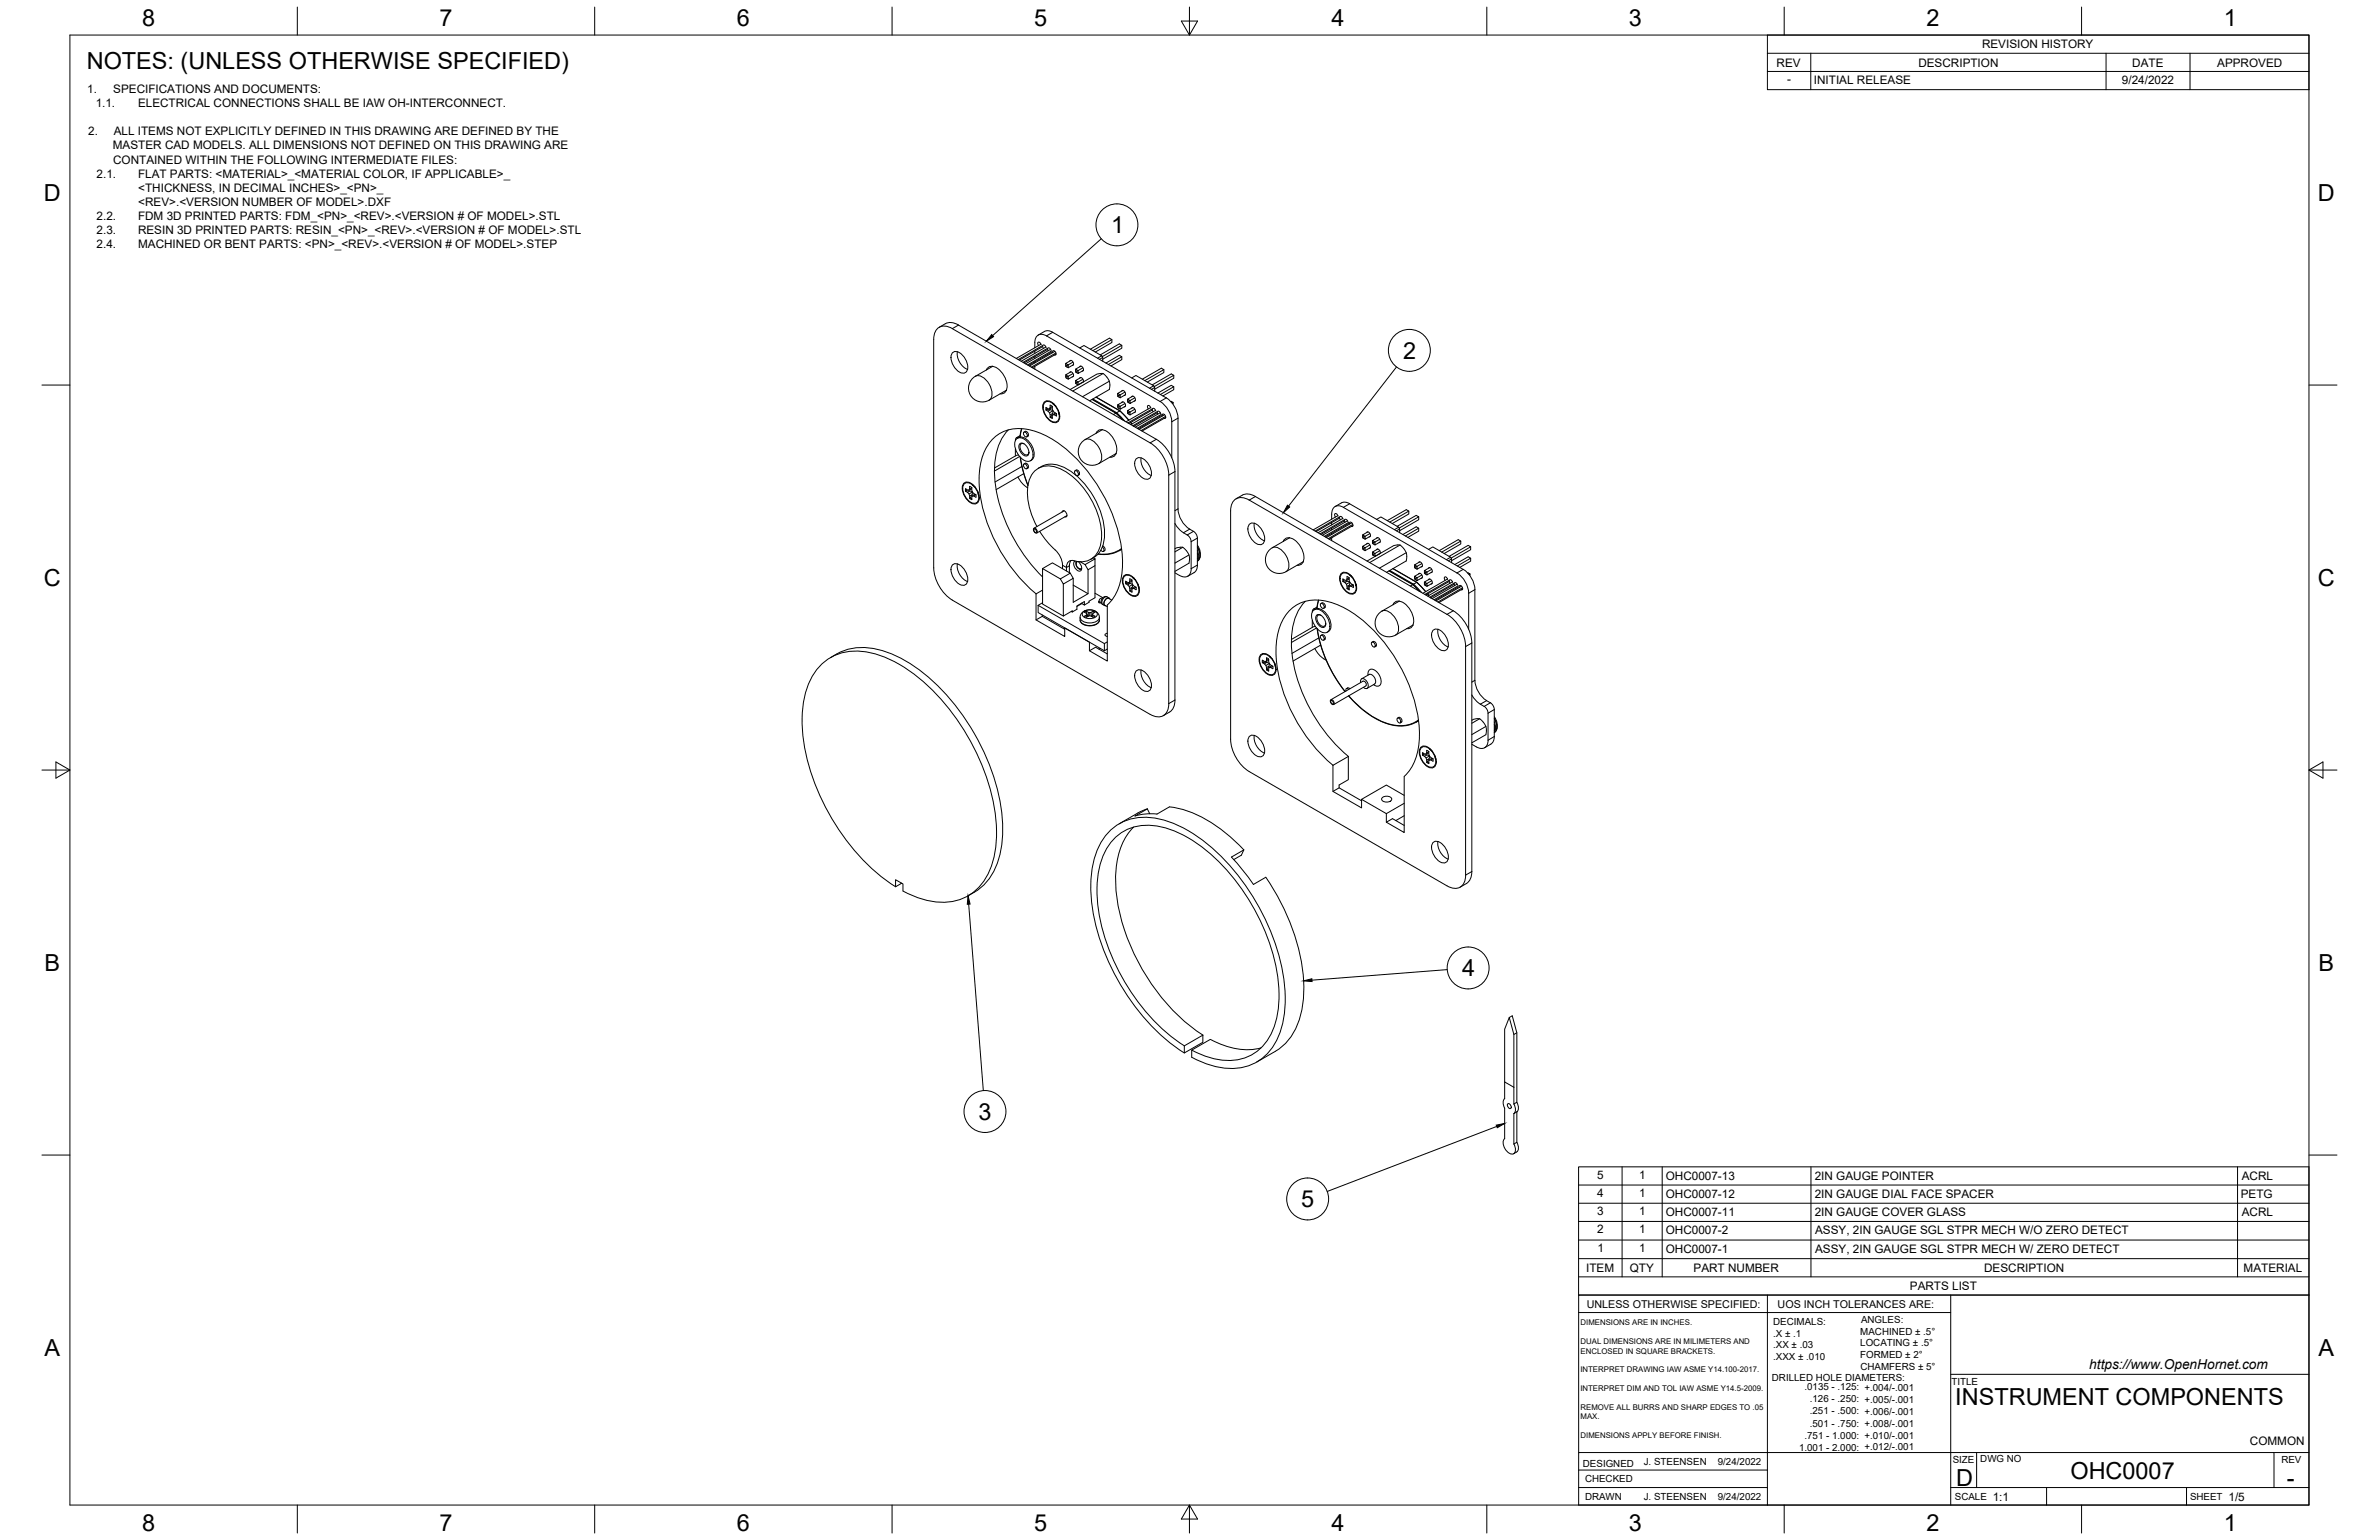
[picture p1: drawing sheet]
<svg xmlns="http://www.w3.org/2000/svg" width="864mm" height="559mm" viewBox="0 0 864 559" stroke-linecap="round" stroke-linejoin="round" font-family="sans-serif">
<defs><g id="words">
<g font-size="8.5">
<text x="51.6" y="9.4">8</text>
<text x="159.5" y="9.4">7</text>
<text x="267.5" y="9.4">6</text>
<text x="375.4" y="9.3">5</text>
<text x="483.4" y="9.4">4</text>
<text x="591.3" y="9.4">3</text>
<text x="699.3" y="9.4">2</text>
<text x="807.2" y="9.4">1</text>
<text x="31.5" y="25">NOTES: (UNLESS OTHERWISE SPECIFIED)</text>
<text x="16" y="72.9">D</text>
<text x="841.4" y="72.9">D</text>
<text x="403.4" y="84.7">1</text>
<text x="509.3" y="130.2">2</text>
<text x="16" y="212.6">C</text>
<text x="841.4" y="212.6">C</text>
<text x="16.2" y="352.3">B</text>
<text x="841.7" y="352.3">B</text>
<text x="530.7" y="354.3">4</text>
<text x="355.2" y="406.3">3</text>
<text x="472.3" y="438">5</text>
<text x="16.2" y="492">A</text>
<text x="841.7" y="492">A</text>
<text x="709.8" y="510">INSTRUMENT COMPONENTS</text>
<text x="710.1" y="539.1">D</text>
<text x="751.6" y="536.7">OHC0007</text>
<text x="830.1" y="539.1">-</text>
<text x="51.6" y="555.5">8</text>
<text x="159.5" y="555.5">7</text>
<text x="267.5" y="555.5">6</text>
<text x="375.4" y="555.4">5</text>
<text x="483.4" y="555.5">4</text>
<text x="591.3" y="555.5">3</text>
<text x="699.3" y="555.5">2</text>
<text x="807.2" y="555.5">1</text>
</g>
<text font-size="5" x="758.4" y="496.8">https://www.OpenHornet.com</text>
<g font-size="4.3">
<text x="719.5" y="17.6">REVISION HISTORY</text>
<text x="644.9" y="24.2">REV</text>
<text x="696.4" y="24.2">DESCRIPTION</text>
<text x="774" y="24.2">DATE</text>
<text x="804.9" y="24.2">APPROVED</text>
<text x="31.7" y="33.7">1.</text>
<text x="41.1" y="33.7">SPECIFICATIONS AND DOCUMENTS:</text>
<text x="648.7" y="30.2">-</text>
<text x="658.5" y="30.6">INITIAL RELEASE</text>
<text x="770.3" y="30.3">9/24/2022</text>
<text x="34.7" y="38.9">1.1.</text>
<text x="50.1" y="38.9">ELECTRICAL CONNECTIONS SHALL BE IAW OH-INTERCONNECT.</text>
<text x="32" y="49.1">2.</text>
<text x="41.3" y="49.1">ALL ITEMS NOT EXPLICITLY DEFINED IN THIS DRAWING ARE DEFINED BY THE</text>
<text x="41" y="54.2">MASTER CAD MODELS. ALL DIMENSIONS NOT DEFINED ON THIS DRAWING ARE</text>
<text x="41.1" y="59.3">CONTAINED WITHIN THE FOLLOWING INTERMEDIATE FILES:</text>
<text x="35.1" y="64.5">2.1.</text>
<text x="50.1" y="64.5">FLAT PARTS: &lt;MATERIAL&gt;_&lt;MATERIAL COLOR, IF APPLICABLE&gt;_</text>
<text x="50.2" y="69.6">&lt;THICKNESS, IN DECIMAL INCHES&gt;_&lt;PN&gt;_</text>
<text x="50.2" y="74.7">&lt;REV&gt;.&lt;VERSION NUMBER OF MODEL&gt;.DXF</text>
<text x="35.1" y="79.9">2.2.</text>
<text x="50.1" y="79.9">FDM 3D PRINTED PARTS: FDM_&lt;PN&gt;_&lt;REV&gt;.&lt;VERSION # OF MODEL&gt;.STL</text>
<text x="35.1" y="85">2.3.</text>
<text x="50.1" y="85">RESIN 3D PRINTED PARTS: RESIN_&lt;PN&gt;_&lt;REV&gt;.&lt;VERSION # OF MODEL&gt;.STL</text>
<text x="35.1" y="90.1">2.4.</text>
<text x="50.1" y="90.1">MACHINED OR BENT PARTS: &lt;PN&gt;_&lt;REV&gt;.&lt;VERSION # OF MODEL&gt;.STEP</text>
<text x="579.8" y="427.7">5</text>
<text x="595.1" y="427.7">1</text>
<text x="604.7" y="428">OHC0007-13</text>
<text x="658.8" y="428">2IN GAUGE POINTER</text>
<text x="813.8" y="428">ACRL</text>
<text x="579.8" y="434.3">4</text>
<text x="595.1" y="434.3">1</text>
<text x="604.7" y="434.6">OHC0007-12</text>
<text x="658.8" y="434.6">2IN GAUGE DIAL FACE SPACER</text>
<text x="813.4" y="434.6">PETG</text>
<text x="579.8" y="440.9">3</text>
<text x="595.1" y="440.9">1</text>
<text x="604.7" y="441.2">OHC0007-11</text>
<text x="658.8" y="441.2">2IN GAUGE COVER GLASS</text>
<text x="813.8" y="441.2">ACRL</text>
<text x="579.8" y="447.5">2</text>
<text x="595.1" y="447.5">1</text>
<text x="604.7" y="447.8">OHC0007-2</text>
<text x="658.9" y="447.8">ASSY, 2IN GAUGE SGL STPR MECH W/O ZERO DETECT</text>
<text x="579.9" y="454.3">1</text>
<text x="595.1" y="454.3">1</text>
<text x="604.7" y="454.6">OHC0007-1</text>
<text x="658.9" y="454.6">ASSY, 2IN GAUGE SGL STPR MECH W/ ZERO DETECT</text>
<text x="575.8" y="461.5">ITEM</text>
<text x="591.7" y="461.4">QTY</text>
<text x="614.8" y="461.5">PART NUMBER</text>
<text x="720.3" y="461.5">DESCRIPTION</text>
<text x="814.5" y="461.5">MATERIAL</text>
<text x="693.3" y="468.1">PARTS LIST</text>
<text x="816.8" y="524.4">COMMON</text>
<text x="723.4" y="544.5">1:1</text>
<text x="809" y="544.5">1/5</text>
</g>
<g font-size="3.9">
<text x="576" y="474.6">UNLESS OTHERWISE SPECIFIED:</text>
<text x="645.3" y="474.7">UOS INCH TOLERANCES ARE:</text>
</g>
<g font-size="3.5">
<text x="643.7" y="485">.X ± .1</text>
<text x="643.7" y="480.8">DECIMALS:</text>
<text x="675.3" y="484.3">MACHINED ± .5°</text>
<text x="675.6" y="480">ANGLES:</text>
<text x="643.7" y="489.3">.XX ± .03</text>
<text x="675.3" y="488.6">LOCATING ± .5°</text>
<text x="643.7" y="493.5">.XXX ± .010</text>
<text x="675.3" y="492.8">FORMED ± 2°</text>
<text x="675.4" y="497.1">CHAMFERS ± 5°</text>
<text x="643.2" y="501.1">DRILLED HOLE DIAMETERS:</text>
<text x="708.4" y="502.7">TITLE</text>
<text x="655" y="504.4">.0135 - .125: +.004/-.001</text>
<text x="657" y="508.8">.126 - .250: +.005/-.001</text>
<text x="657" y="513.2">.251 - .500: +.006/-.001</text>
<text x="657" y="517.7">.501 - .750: +.008/-.001</text>
<text x="653.1" y="526.5">1.001 - 2.000: +.012/-.001</text>
<text x="655" y="522.1">.751 - 1.000: +.010/-.001</text>
<text x="574.6" y="532.3">DESIGNED</text>
<text x="596.7" y="531.6">J. STEENSEN</text>
<text x="623.6" y="531.6">9/24/2022</text>
<text x="708.9" y="530.9">SIZE</text>
<text x="718.9" y="530.5">DWG NO</text>
<text x="828.2" y="530.9">REV</text>
<text x="575.4" y="537.9">CHECKED</text>
<text x="575.4" y="544.3">DRAWN</text>
<text x="596.7" y="544.3">J. STEENSEN</text>
<text x="623.6" y="544.3">9/24/2022</text>
<text x="709.6" y="544.2">SCALE</text>
<text x="795" y="544.2">SHEET</text>
</g>
<g font-size="2.8">
<text x="573.7" y="480.9">DIMENSIONS ARE IN INCHES.</text>
<text x="573.7" y="487.7">DUAL DIMENSIONS ARE IN MILIMETERS AND</text>
<text x="573.7" y="491.1">ENCLOSED IN SQUARE BRACKETS.</text>
<text x="573.7" y="497.9">INTERPRET DRAWING IAW ASME Y14.100-2017.</text>
<text x="573.7" y="504.7">INTERPRET DIM AND TOL IAW ASME Y14.5-2009.</text>
<text x="573.7" y="511.6">REMOVE ALL BURRS AND SHARP EDGES TO .05</text>
<text x="573.7" y="514.9">MAX.</text>
<text x="573.7" y="521.8">DIMENSIONS APPLY BEFORE FINISH.</text>
</g>
</g></defs>
<!-- layer: Visible Narrow -->
<g fill="none" stroke="#000" stroke-width=".36">
<path d="M347.9 118l-2.2 1.3M354.1 136.5a4.4 4.4 0 0 1 5 2.9 4.4 4.4 0 0 1 0 5.8M382.1 120.6l-2.2 1.3M370.9 155.5l-.6 3.1M393.9 159.5a4.4 4.4 0 0 1 5 2.9 4.4 4.4 0 0 1 0 5.8M396.4 144.9l8.7 5 2.3 2.4M396.7 144.8l8.7 5 2.9 3M397.8 144.1l8.7 5 3.2 3.4M410.4 153.3l.5 .6M419.8 159.4l-2.3 1.3M423.4 144.4l-2.3 1.3M427.6 151.7l-2.2 1.3"/>
<path d="M370.4 165.9l1 5.1 1.8 5.1M426.5 171.1l-2.2 1.3M407.2 199a11.1 11.1 0 0 1-8.5 2M407.2 199.2l-.9 .6M427.6 184.7l-1.1 .6M431.9 192l-2.3 1.3M433.2 192.8l-2.2 1.3M434.7 195.3l-2.3 1.3M434.7 199.7l.4 2.5-.4 1.3M434.7 198.4l.8 1.8v2.2M434.7 198.6a4 4 0 0 1 0 5M455.7 180.2l-2.2 1.3"/>
<path d="M461.9 198.7a4.4 4.4 0 0 1 5 2.9 4.4 4.4 0 0 1 0 5.8M489.9 182.8l-2.2 1.3M385.7 205.1l1.4 .8 1.1-.6M399 218.3l.7 .2M401.9 216.6a1.85 1.85 0 0 0-1.6 2.7M434.7 205l-2.3 1.4M434.7 200.7v2.2M478.7 217.7l-.6 3.1M504.2 207.2l8.7 4.9 2.3 2.4M504.5 207l8.6 5 3 3M505.6 206.3l8.7 5M514.3 211.3l3.2 3.4"/>
<path d="M518.2 215.5l.5 .6M531.2 206.6l-2.3 1.3M535.4 214l-2.3 1.3M392.1 225a3.5 3.5 0 0 0 4.3 1.9l1.4-.4a1.91 1.91 0 0 0 1.3-1.5M392.1 224a3.5 3.5 0 0 0 4.3 2l1.4-.4a1.91 1.91 0 0 0 1.3-1.6M478.2 228.1a48.4 48.4 0 0 0 10.1 22.8M501.7 221.7a4.4 4.4 0 0 1 5 2.9 4.4 4.4 0 0 1 0 5.8M527.5 221.6l-2.2 1.3M534.3 233.3l-2.3 1.3M426.5 254l-2.2 1.3M489.6 252.5a29.4 29.4 0 0 0 17.4 10.7 10.9 10.9 0 0 0 7.9-2M496.6 245a1.6 1.6 0 0 1 .7-2 1.6 1.6 0 0 1 2 .4 4.1 4.1 0 0 1 1.5 5.3l-1.2 .2-1-.5"/>
<path d="M497 244.7a2.31 2.31 0 0 1 2 3.5M535.4 246.9l-1.1 .6M539.6 254.2l-2.2 1.3M541 255l-2.2 1.3M542.4 257.5l-2.2 1.3M514.9 261.5l-.8 .5M542.4 267.3l-2.2 1.3M542.4 261.9l.5 2.5-.5 1.3M542.4 260.7l.8 1.8 .1 2.2M542.4 260.8a4 4 0 0 1 .1 5M542.5 262.9v2.2M534.3 316.3l-2.3 1.2"/>
<path d="M546.2 392.6l3.4 1.9"/>
</g>
<!-- layer: Visible -->
<g fill="none" stroke="#000" stroke-width=".36">
<path d="M340.9 118.8a6.4 6.4 0 0 1 4.1-1.8l1.4 .3 1.5 .7 71.9 41.4a14.9 14.9 0 0 1 6.7 11.7v82.9l-.1 1.7-.5 1.3a6.3 6.3 0 0 1-3.6 2.7M345.7 128a2.47 2.47 0 0 1 3.7 .9 5.4 5.4 0 0 1 1.4 6 2.47 2.47 0 0 1-3.7-.9 5.4 5.4 0 0 1-1.4-6zM347.5 127.6a6.3 6.3 0 0 0 3.7 6.4M354.1 136.5a5 5 0 0 0-1.9 6.8 5 5 0 0 0 6.9 1.9l6.2-3.6M358.1 134.3a2.46 2.46 0 0 1 4.1-.6 7.8 7.8 0 0 1 3.1 8 2.01 2.01 0 0 1-2.2 1.2M360.3 132.9v.1M360.3 132.9l-6.2 3.6M375.6 126.2a5.1 5.1 0 0 1 1-4.5 2.73 2.73 0 0 1 3.3 .2l41.2 23.8a9.3 9.3 0 0 1 4.3 7.3v13.1M375.6 127.4v.8M375.6 129.5v.6M375.6 131.3v.4M375.6 132.9v1"/>
<path d="M376.9 121.6l2.7-1.5 2 .2 41.8 24.1a9.4 9.4 0 0 1 4.2 7.3v33a9.6 9.6 0 0 0 5.6 8.1M377.9 124.9l-9 5.2M377.9 125.1a.66 .66 0 0 0-.4-.9 .66 .66 0 0 0-.8 .4l.3 .8M378.4 125.8l-8.4 4.9M378.4 125.4l-8.8 5.1M379.7 125.9l-9 5.2M379.7 126.1a.67 .67 0 0 0-.4-.8 .67 .67 0 0 0-.8 .3l.3 .8M380.2 126.8l-8.4 4.9M380.2 126.4l-8.8 5.1M381.4 126.8l-9.1 5.2M381.5 127.2a.68 .68 0 0 0-.4-.8 .68 .68 0 0 0-.8 .2l.2 .7M381.8 127.7l-8.5 4.9"/>
<path d="M381.8 127.3l-8.8 5.1M382.1 128v-.4a.74 .74 0 0 1 .9-.1 .74 .74 0 0 1 .4 .9l-.2 .4h-.4M382.9 127.5l-9.2 5.3M383.3 128.1l-8.9 5.1M383.3 128.5l-8.5 4.9M386.9 136v.5l.4 .3 .5-.3v1.1l1.9-1.1M386.9 131.9v1l.4 .3M386.9 136.5v.6l.4 .2M387.3 132.7v.5l.5 .2M387.3 136.8v.5l.5 .3M388.3 131a.91 .91 0 0 1 1.2 .4 .91 .91 0 0 1-.2 1.2M388.3 135.2a.91 .91 0 0 1 1.2 .3 .91 .91 0 0 1-.2 1.2"/>
<path d="M388.7 130.8l-1.8 1.1 .9 .5 1.7-1M388.7 134.9l-1.8 1.1 .9 .5 1.7-.9M389.7 132.4l-1.9 1v-1l-.5 .3-.4-.3M390.5 138.1v1l.4 .3M390.5 133.9v1.1l.4 .3M390.9 138.9v.5l.5 .3M390.9 134.7v.6l.5 .2M391.9 133.1a.91 .91 0 0 1 1.2 .4 .91 .91 0 0 1-.2 1.2M391.9 137.2a1.01 1.01 0 0 1 1.2 .2 1.01 1.01 0 0 1 .2 1.2l-1.9 1.1v-1.1l-.5 .3-.4-.3M392 126.2l1.5-.8 6.4 3.7M392.3 137l-1.8 1.1 .9 .5 1.7-1M392.3 132.9l-1.8 1 .9 .6 1.7-1"/>
<path d="M392.9 138.8h.1M393.3 134.4l-1.9 1.1v-1l-.5 .2-.4-.2M395.8 126.7l6.9-4 .9 .5-6.9 4M399.4 128.8l6.9-4 .9 .5-7.1 4.1M399.9 129.1l.4 .6-1.2 .7M399.9 129.1l-1.5 .9M400.3 129.7v1.4M400.5 135.5l-11.1 6.4M401.5 131.7l4.8-2.8 .9 .6-4.8 2.7M402.7 138.3l-9.7 5.7M403.6 123.2v1.1l-6 3.4M407.2 129.5v1l-3.9 2.3"/>
<path d="M407.2 125.3v1l-6.9 4M410.8 137.1l1.5-.9 6.5 3.8M414.7 137.6l6.9-4 .9 .5-6.9 4M418.3 139.7l6.9-4 .9 .5-7.1 4.1M418.8 140l.4 .6-1.2 .7M418.8 140l-1.5 .9M422.5 134.1v1.1l-6 3.4M426.1 136.2v1l-6.9 4M366 156a21.8 21.8 0 0 0-4.9 16.9 59.3 59.3 0 0 0 17.4 36.5M368.9 159.4a3.1 3.1 0 0 1 4.5 1.4 5.6 5.6 0 0 1 1 6.1 3.1 3.1 0 0 1-4.4-1.4 5.6 5.6 0 0 1-1.1-6.1zM369.8 158.8a.89 .89 0 0 0-.9 .2 .89 .89 0 0 0-.3 .9M370.3 158.6h.1"/>
<path d="M370.2 158.5l-.9 .5M370.3 158.1l-1.3 .7M370.3 158.6a6 6 0 0 1 5.1 5.7v.7a2.29 2.29 0 0 1-1.4 2.2M370.8 155.6l-.6 3M371.7 156.8a1 1 0 0 1 1.5 .3 1 1 0 0 1-.5 1.4M371.7 156.8a1.03 1.03 0 0 1 1 .6 1.03 1.03 0 0 1-.2 1.2l-.9-1zM379 145.9a2.51 2.51 0 0 1 3.8 .9 5.4 5.4 0 0 1 1.4 6.1 2.51 2.51 0 0 1-3.8-.9 5.4 5.4 0 0 1-1.4-6.1zM379.3 146a3.4 3.4 0 0 1 4.4 2.2 3.4 3.4 0 0 1-.3 4.9 4.6 4.6 0 0 1-4.5-3.9l-.2-.8a2.64 2.64 0 0 1 .6-2.4zM379.7 148.8a2.2 2.2 0 0 1 1.5 2.6M380 148v.6M380 148.6l1.3 .1 .9 .3M380 148.6l-.3 .2"/>
<path d="M381.2 147.9l-.2 .5-1.3-.5v.9M381.3 148.7l-.9 .5M381.5 151.2l-.3 .2M381.5 151.2l.5 .3M382 147.4l-.8-.4v.9M382 147.4a2.17 2.17 0 0 0 1.5 2.7M382 147.9l-1 .5M382 147.5l-.8 .4M382.1 150.1l-.9 .4M382.2 146.4l.5 .3M382.2 149.1l-1.2 .7M382.2 146.5l1.1 .9"/>
<path d="M382.2 149.1l-.1 1-.6 1.1M382.4 146.5l-.1 .1M382.4 146.7l.4 .1M383.1 149.8l-.9 .7M383.4 150l-.7 .5M383.5 150.1v.9l-1.3-.5-.2 1.3-.8-.4M384.2 149l.1 .2M384.3 149.2l.2 1.1M384.5 149.7l-.1 .4M384.5 150.2h-.1M384.5 149.8v.6M388.5 141.4l9.7-5.7 1.2-.2a1.99 1.99 0 0 1 2.4 1.3l1 2.1-.1 2.4-7.1 4.1"/>
<path d="M393.9 159.5a5 5 0 0 0-1.8 6.8 5 5 0 0 0 6.8 1.9l6.3-3.6M396.5 144.9l8.7 5M397.9 157.2a2.46 2.46 0 0 1 4.1-.5 7.8 7.8 0 0 1 3.1 8 2.01 2.01 0 0 1-2.2 1.2M397.9 144.1l8.7 5-1.4 .8M400.1 155.9h.1M400.2 155.9l-6.3 3.6M405.2 149.9l-1 .5M405.2 149.9l2.4 2.5M405.7 146.9v.5l.5 .3 .4-.3v1.1l1.9-1.1M405.7 142.8v1l.5 .3M405.7 147.4v.6l.5 .2M406.2 143.6v.5l.4 .2"/>
<path d="M406.2 147.7v.5l.4 .3M406.6 149.1l3.2 3.4M407.2 141.9a.91 .91 0 0 1 1.2 .4 .91 .91 0 0 1-.3 1.2M407.2 146.1a.91 .91 0 0 1 1.2 .3 .91 .91 0 0 1-.3 1.2M407.6 141.7l-1.9 1.1 .9 .5 1.8-1M407.6 145.8l-1.9 1.1 .9 .5 1.8-1M408.5 143.2l-1.9 1.1v-1l-.4 .3-.5-.3M409.3 149v1l.5 .3M409.3 144.8v1.1l.5 .2M409.8 149.8v.5l.4 .3M409.8 145.6v.5l.4 .3M410.5 153.3l.4 .5"/>
<path d="M410.8 144a.91 .91 0 0 1 1.2 .4 .91 .91 0 0 1-.3 1.2M410.8 148.1a.91 .91 0 0 1 1.2 .4 .91 .91 0 0 1-.3 1.2M411.2 147.9l-1.9 1.1 .9 .5 1.7-1M411.2 143.7l-1.9 1.1 .9 .6 1.7-1M412.1 149.5l-1.9 1.1v-1.1l-.4 .3-.5-.3M412.1 145.3l-1.9 1.1v-1l-.4 .2-.5-.2M417.7 147.9l-9 5.2M417.8 148.1a.66 .66 0 0 0-.4-.9 .66 .66 0 0 0-.9 .4l.3 .8M418.3 148.8l-8.5 4.9M418.3 148.4l-8.9 5.1M419.2 140.6v1.4M419.5 148.9l-9 5.2"/>
<path d="M419.6 149.1a.67 .67 0 0 0-.4-.8 .67 .67 0 0 0-.9 .3l.3 .8M420 149.8l-8.4 4.9M420 149.4l-8.8 5.1M420.3 142.6l4.9-2.8 .9 .5-4.9 2.9M421.2 149.8l-9.1 5.2M421.4 150.1a.68 .68 0 0 0-.4-.8 .68 .68 0 0 0-.9 .3l.2 .7M421.6 150.7l-8.4 4.9M421.6 150.3l-8.8 5.1M421.9 150.9v-.3a.74 .74 0 0 1 .9-.2 .74 .74 0 0 1 .4 1l-.2 .4h-.4M422.8 150.5l-9.3 5.3M423.1 151.1l-8.9 5.1M423.2 151.5l-8.6 4.9"/>
<path d="M425 145.7l.9 .3-.4 .2M425.9 146l-.2 .5M426.1 140.3v1.1l-4 2.3M349.8 175.4a2.51 2.51 0 0 1 3.8 .9 5.4 5.4 0 0 1 1.4 6.1 2.51 2.51 0 0 1-3.8-.9 5.4 5.4 0 0 1-1.4-6.1zM350.1 175.5a3.4 3.4 0 0 1 4.4 2.2 3.4 3.4 0 0 1-.3 4.9 4.6 4.6 0 0 1-4.5-3.9l-.2-.8a2.64 2.64 0 0 1 .6-2.4zM350.5 178.2a2.14 2.14 0 0 1 1.5 2.7l.9-1.4 .1-.9M350.8 177.5v.6M350.8 178.1h1.3l.9 .4-1.2 .7M350.8 178.1l-.3 .1M352 177.4l-.2 .4-1.3-.5v.9M352 176.5v.9M352 176.5l.8 .4"/>
<path d="M352.1 178.1l-.9 .6M352.8 176.9a2.13 2.13 0 0 0 1.5 2.6v.9l-1.3-.4-.2 1.3-.8-.4M352.8 177.4l-1 .4M352.8 177l-.8 .4M352.9 179.5l-.9 .5M352.9 175.9l.5 .3M353 176l1.1 .8M353.1 176h.1M353.2 176.1l.3 .1M353.9 179.3l-.9 .7M354.2 179.5l-.7 .5M355 178.4l.2 1.4"/>
<path d="M355.2 179.2v.3M355.3 179.7h-.1M355.3 179.3l-.1 .6M368.6 162.9v2.5M369.5 173.1l1.3 1.9 2.1 1.9M369.7 165.1l-.7 .1-8 4.6M370.1 161.1a1.62 1.62 0 0 1 2.5 .7l.8 1.8a1.3 1.3 0 0 1-.4 1.8 1.3 1.3 0 0 1-1.8-.5l-.8-1-.5-1.2zM370.1 165.7l-9.1 5.2M370.3 165.9l1 4.8 1.8 5.5M370.9 169.3l-9.7 5.6M371.6 171.9l-10 5.8M371.7 168.4a1 1 0 0 1 1.5 .3 1 1 0 0 1-.5 1.4"/>
<path d="M371.7 168.3a1.03 1.03 0 0 1 1 .7 1.03 1.03 0 0 1-.2 1.1l-.9-.9zM371.8 161.1a1.08 1.08 0 0 0-1.4 .1 1.08 1.08 0 0 0-.1 1.4 2.63 2.63 0 0 0 2.7 2.4l.5-1M372.9 176.9l.1 .1M376.9 169.9a9.1 9.1 0 0 1 10.6 .4 29.4 29.4 0 0 1 13.4 24.8 8.7 8.7 0 0 1-5 7.8M390.2 170.8a1.04 1.04 0 0 1 1.4 .1 1.04 1.04 0 0 1 .1 1.4M390.3 170.8a1.03 1.03 0 0 1 1 .6 1.03 1.03 0 0 1-.3 1.2l-.9-1zM391.7 172.3l-.5 .3M405.1 164.6h.1M412.4 166.5a2.47 2.47 0 0 1 3.7 .9 5.4 5.4 0 0 1 1.4 6 2.47 2.47 0 0 1-3.7-.9 5.4 5.4 0 0 1-1.4-6zM414.2 166.1a6.3 6.3 0 0 0 3.7 6.4M352.3 180.7l.5 .3M375.3 192a.71 .71 0 0 1 .8 .4 .71 .71 0 0 1-.1 .8l-.6-.4z"/>
<path d="M375.3 191.7a1.03 1.03 0 0 1 1.1 .6 1.03 1.03 0 0 1-.3 1.2l-.9-1zM376.4 191.1a21.8 21.8 0 0 1-2.5-17.6 7.3 7.3 0 0 1 10.2-3.7 28 28 0 0 1 14.6 17.5 16.5 16.5 0 0 1-.6 13.6 7.1 7.1 0 0 1-8.3 2.6M377.4 192.8l2.3 3.3 3.3 3.4M383 199.5a8.2 8.2 0 0 1 2.7 6.9M385.5 185.8l.2-.3a1.26 1.26 0 0 1 1.4 .6 1.26 1.26 0 0 1-.2 1.5l-.4-.1M386.3 185.4l-11 6.3M387.3 187.1l-11 6.3M400.2 198.5a.88 .88 0 0 1 .5 .8 .88 .88 0 0 1-.5 .8l-.6-.5M400.3 198.1a1.09 1.09 0 0 1 .8 .9 1.09 1.09 0 0 1-.6 1.1M407.2 199.3l-1.9 1-1.9 .6-2.4 .3-2.4-.1M426.5 199.1l2-.5a1.76 1.76 0 0 1 2.1 1.1l1.1 1.9-.1 2.8-5.1 2.9M426.5 189.9a10.4 10.4 0 0 0 4.9 4.5l.8 1.2 .2 1v9.7a2.58 2.58 0 0 1-1.2 2.8 2.58 2.58 0 0 1-3-.3l-1.7-.9"/>
<path d="M429.4 198.6l-2.9 1.6M433.2 192.8l1 1 .5 1.4M434.7 195.3v9.7M434.7 197.9a4.1 4.1 0 0 1 .3 5.4l-.3 .3M446.7 185.4v82.9M446.7 185.4a4.1 4.1 0 0 1 2-4.4 4.1 4.1 0 0 1 4.8 .5l71.8 41.4a14.9 14.9 0 0 1 6.7 11.7M448.7 181a6.3 6.3 0 0 1 4.1-1.8l1.4 .3 1.5 .7 71.8 41.4a15 15 0 0 1 6.8 11.7v82.9l-.2 1.7-.5 1.3a6.4 6.4 0 0 1-3.5 2.7M453.5 190.3a2.47 2.47 0 0 1 3.7 .8 5.4 5.4 0 0 1 1.4 6 2.47 2.47 0 0 1-3.7-.8 5.4 5.4 0 0 1-1.4-6zM455.3 189.8a6.3 6.3 0 0 0 3.7 6.4M465.8 196.5a2.46 2.46 0 0 1 4.1-.6 7.8 7.8 0 0 1 3.2 8 2.01 2.01 0 0 1-2.3 1.2M468.1 195.2l-6.2 3.6a5 5 0 0 0-1.9 6.8 5 5 0 0 0 6.9 1.8M483.4 186.5v1.9"/>
<path d="M483.4 189.6v.9M483.4 191.7v.6M483.4 193.5v.4M483.4 195.1v1.1M485.6 187.1l-8.9 5.2M485.7 187.3a.66 .66 0 0 0-.4-.9 .66 .66 0 0 0-.8 .4l.3 .8M486.2 188l-8.4 4.9M486.2 187.6l-8.8 5.1M486.9 182.5l-2.2 1.3M486.9 182.5l1.4-.3 1.6 .6M487.4 188.1l-8.9 5.2M487.5 188.3a.67 .67 0 0 0-.4-.8 .67 .67 0 0 0-.8 .4l.3 .7"/>
<path d="M487.7 184.1l41.2 23.8a9.4 9.4 0 0 1 4.2 7.4v13M487.7 184.1a2.58 2.58 0 0 0-3-.3 2.58 2.58 0 0 0-1.3 2.7M488 189l-8.5 4.9M488 188.6l-8.8 5.1M489.1 189l-9 5.2M489.3 189.4a.68 .68 0 0 0-.4-.8 .68 .68 0 0 0-.8 .2l.2 .7M489.6 189.9l-8.5 4.9M489.6 189.5l-8.8 5.1M489.9 190.2v-.4a.74 .74 0 0 1 .9-.1 .74 .74 0 0 1 .3 .9l-.1 .4h-.4M489.9 182.8l41.3 23.8M490.7 189.7l-9.2 5.4M491.1 190.3l-8.9 5.2"/>
<path d="M491.1 190.7l-8.6 4.9M494.6 198.2v.6l.5 .2 .4-.2v1l1.9-1.1M494.6 194.1v1l.5 .3M494.6 198.8v.5l.5 .2M495.1 194.9v.5l.4 .3M495.1 199v.5l.4 .3M496.1 193.2a.91 .91 0 0 1 1.2 .4 .91 .91 0 0 1-.3 1.2M496.1 197.4a.91 .91 0 0 1 1.2 .4 .91 .91 0 0 1-.3 1.2M496.5 193l-1.9 1.1 .9 .5 1.8-1M496.5 197.1l-1.9 1.1 .9 .6 1.8-1M497.4 194.6l-1.9 1.1v-1.1l-.4 .3-.5-.3M498.2 196.2v1l.5 .3"/>
<path d="M498.7 197v.5l.4 .2M499.7 195.3a.91 .91 0 0 1 1.2 .4 .91 .91 0 0 1-.3 1.2M499.7 199.5a1.01 1.01 0 0 1 1.1 .2 1.01 1.01 0 0 1 .2 1.1M499.7 188.5l1.6-.9 6.4 3.7M500.1 199.2l-1.9 1.1 .9 .5 1.8-1M500.1 195.1l-1.9 1.1 .9 .5 1.8-1M501 196.6l-1.9 1.1v-1l-.4 .3-.5-.3M503.6 188.9l6.9-4 .9 .6-6.9 3.9M507.2 191l6.9-4 .9 .5-7.1 4.1M507.7 191.3l.4 .6-1.2 .7M507.7 191.3l-1.5 .9M508.1 191.9v1.4"/>
<path d="M508.2 197.8l-11 6.3M509.2 194l4.9-2.8 .9 .5-4.8 2.8M511.4 185.5v1l-6 3.5M515 191.7v1l-4 2.3M515 187.5v1.1l-6.9 4M518.6 199.3l1.5-.8 6.5 3.7M522.5 199.8l6.9-4 .9 .5-7 4M530.3 196.3v1.1l-6 3.5M533.9 198.4v1.1l-7 4M338.9 206.1v-83a4.1 4.1 0 0 1 2-4.3 4.1 4.1 0 0 1 4.8 .5l71.8 41.4a14.9 14.9 0 0 1 6.8 11.7v82.9a4.1 4.1 0 0 1-2 4.4 4.1 4.1 0 0 1-4.8-.5l-71.8-41.4M338.9 206a14.9 14.9 0 0 0 6.8 11.7M345.7 205a2.47 2.47 0 0 1 3.7 .9 5.4 5.4 0 0 1 1.4 6 2.47 2.47 0 0 1-3.7-.9 5.4 5.4 0 0 1-1.4-6z"/>
<path d="M347.5 204.6a6.3 6.3 0 0 0 3.7 6.4M376.9 219.6v2.7l24 13.8M376.9 219.6l24 13.9M378.5 206.3l3.5-2.1 6.5 3.8M378.5 214.1l-2.4 1.4v9.4l10.4 6v-3.1l9 5.2v3.1l6.5 3.8v-20.4a20.6 20.6 0 0 0 5.5-16.7 58.2 58.2 0 0 0-25-43.1 21.4 21.4 0 0 0-16.6-3.7 14.6 14.6 0 0 0-9.9 11.9 46.1 46.1 0 0 0 5.3 28.7 59.4 59.4 0 0 0 14.8 18.9M378.5 218.7l-1.6 .9M384.9 210.1l3.6-2.1 1.1 1.8-3.6 2.1zM384.9 210.1l-6.4-3.8v12.9l7.5 4.3M386 211.9v11.6l3.2-1.8v.4l-.3-.2M388.8 203.4l-.6 1.4v3M389.6 209.8v8.7l5.4-3.1-5.4-3.1M389.8 203.5a2.09 2.09 0 0 0-2.7 2.4v1.3"/>
<path d="M390.2 203.5a2.39 2.39 0 0 0 1.8 3.7 2.03 2.03 0 0 0-.4-3.2l-.3-.3M390.7 203.7a2.17 2.17 0 0 0 1.9 2.9M391.2 203.8a1.42 1.42 0 0 0-.3 1.8 1.42 1.42 0 0 0 1.8 .5M392.1 203.8l1.8 1.1M392.7 219l.9 .5v-1.2l-2.7 1.6v1.2l-1.7 1M392.7 218.8l-1.8 1.2M393.9 204.9l3.6-2.1v2.5l-2.5 1.4zM395 206.7v8.7M396.9 202.4l.6 .4M397.5 205.3v11.6l-2.2 1.2v.4l-1.7 1M397.5 215.2l2.8 1.7M399 218.1l-.1 .6 .9 .1"/>
<path d="M400.2 217l-1 .4-.2 1.3M402.5 217.1l1.1 .7M402.5 217.1a1.68 1.68 0 0 0-1.4 2.5l.9 .5M402.6 217l-1.4-.5-1.3 .9v1.5l1.1 .9M402.9 217.3l-.2-.3a1.74 1.74 0 0 0-1.7 .9 1.74 1.74 0 0 0 .1 1.9h.3M408 209a2.51 2.51 0 0 1 3.7 .8 5.4 5.4 0 0 1 1.4 6.1 2.51 2.51 0 0 1-3.8-.9 5.4 5.4 0 0 1-1.3-6zM408.2 209a3.4 3.4 0 0 1 4.4 2.2 3.4 3.4 0 0 1-.3 4.9 4.6 4.6 0 0 1-4.5-3.9l-.1-.7a2.64 2.64 0 0 1 .5-2.5zM408.6 211.8l1.6-.1 .9 .3-1.2 .8M408.6 211.8a2.14 2.14 0 0 1 1.5 2.6M408.9 211.1v.6M410.1 210.9v-.9l.8 .5a2.16 2.16 0 0 0 1.5 2.6M410.1 210.9l-.2 .5-1.3-.5v.9"/>
<path d="M410.1 214.4l.8 .5M410.2 211.7l-.8 .5M410.4 214.2l-.3 .2M410.4 214.2l.5 .4M410.9 211l-1 .4M410.9 210.5l-.8 .4M411 213.1l-.9 .5M411.1 209.5l.5 .2M411.1 209.6l1.1 .8M411.2 212.2l-.2 .9-.6 1.1M411.3 209.6h-.1M411.4 209.7l.3 .1"/>
<path d="M412 212.9l-.9 .6M412.4 213.1l-.8 .5M412.4 213.1v.9l-1.3-.5-.2 1.4M413.1 212l.3 1.4M413.4 212.8l-.1 .3M413.4 213.2l-.1 .1M413.4 212.9v.5M431.6 201.4l-5.1 2.9M434.7 205l-.6 2.2-2.9 1.9M473.1 203.8h.1M473.1 203.8l-6.2 3.6M473.8 218.2a21.9 21.9 0 0 0-5 17 59.3 59.3 0 0 0 20.7 39.3"/>
<path d="M478.6 217.8l-.6 3a4.1 4.1 0 0 1 4 2.6 4.9 4.9 0 0 1 .6 5.4l-.4 .4M479.5 219a1 1 0 0 1 1.4 .3 1 1 0 0 1-.4 1.4M479.5 219a1.03 1.03 0 0 1 1 .6 1.03 1.03 0 0 1-.2 1.2l-.9-1zM486.8 208.1a2.51 2.51 0 0 1 3.8 .9 5.4 5.4 0 0 1 1.3 6.1 2.51 2.51 0 0 1-3.7-.9 5.4 5.4 0 0 1-1.4-6.1zM487.1 208.2a3.4 3.4 0 0 1 4.3 2.2 3.4 3.4 0 0 1-.2 4.9 4.6 4.6 0 0 1-4.5-3.9l-.2-.8a2.64 2.64 0 0 1 .6-2.4zM487.5 210.1l1.3 .5 .2-.5M487.5 210.1v.9M487.7 210.2l.1 .6M487.8 210.9h1.3l.9 .3M487.8 210.9l-.3 .1a2.17 2.17 0 0 1 1.5 2.6l.2-.2M489 210.1v-.9l.8 .4a2.16 2.16 0 0 0 1.5 2.7M489 213.6l.8 .4"/>
<path d="M489.1 210.9l-.9 .5M489.2 213.4l.6 .3M489.8 210.1l-1 .5M489.8 209.7l-.8 .4M489.9 212.3l-.9 .4M490 208.7l.5 .2M490 211.3l-1.2 .7M490 208.7l.9 .7M490 211.3l-.1 1-.7 1.1M490.1 208.7v.1M490.2 208.9l.3 .1M490.9 212l-.9 .7"/>
<path d="M490.9 209.4l.2 .2M491.2 212.3l-.7 .4M491.3 212.3v.9l-1.3-.5-.2 1.4M492 211.2l.2 1.4M492.3 212.4h-.1M492.3 211.9l-.1 .4M492.3 212l-.1 .6M496.3 203.6l9.7-5.6 1.3-.3a1.79 1.79 0 0 1 2.1 1.2l1.2 2.2-.1 2.4-7.2 4.2M498.2 200.3v1.1l.5 .2M498.7 201.1v.5l.4 .3M500.6 201h.1M501 200.8l-1.9 1.1v-1.1l-.4 .3-.5-.3"/>
<path d="M504.3 207.1l8.7 5 2.4 2.5M505.7 219.4a2.46 2.46 0 0 1 4.1-.5 7.8 7.8 0 0 1 3.1 8 2.01 2.01 0 0 1-2.3 1.2M505.7 206.3l8.7 5M507.9 218.1v.1M507.9 218.1l-6.2 3.6a5 5 0 0 0-1.9 6.9 5 5 0 0 0 6.9 1.8l6.2-3.6M510.5 200.6l-9.8 5.6M513 212.1l-1 .5M513 212.2l1.3-.9 3.3 3.4M513.5 209.1v.6l.4 .2 .5-.2v1l1.9-1.1M513.5 205v1l.4 .3M513.5 209.7v.5l.4 .2M513.9 205.8v.5l.5 .2"/>
<path d="M513.9 209.9v.5l.5 .3M515 204.1a.91 .91 0 0 1 1.2 .4 .91 .91 0 0 1-.3 1.2M515 208.3a.91 .91 0 0 1 1.2 .3 .91 .91 0 0 1-.3 1.2M515.4 203.9l-1.9 1.1 .9 .5 1.7-1M515.4 208l-1.9 1.1 .9 .6 1.7-1M516.3 205.4l-1.9 1.1v-1l-.5 .3-.4-.3M517.1 211.2v1l.4 .3M517.1 207.1v1l.4 .3M517.5 212v.5l.5 .3M517.5 207.8v.6l.5 .2M518.3 215.5l.4 .5M518.6 206.2a.91 .91 0 0 1 1.1 .4 .91 .91 0 0 1-.2 1.2"/>
<path d="M518.6 210.3a.91 .91 0 0 1 1.1 .4 .91 .91 0 0 1-.2 1.2M519 210.1l-1.9 1.1 .9 .5 1.7-1M519 206l-1.9 1.1 .9 .5 1.7-1M519.4 216.9h.1M519.9 211.7l-1.9 1.1v-1.1l-.5 .3-.4-.3M519.9 207.5l-1.9 1.1v-1l-.5 .2-.4-.2M525.5 210.1l-9 5.2M525.5 210.3a.66 .66 0 0 0-.4-.9 .66 .66 0 0 0-.8 .4l.3 .8M526 201.9l7-4 .9 .5-7.1 4.1M526 211l-8.4 4.9M526 210.6l-8.8 5.1M526.6 202.2l.3 .6-1.1 .7"/>
<path d="M526.6 202.2l-1.5 .9M526.9 202.8v1.4M527.3 211.1l-9 5.2M527.3 211.3a.67 .67 0 0 0-.4-.8 .67 .67 0 0 0-.8 .3l.3 .8M527.8 212l-8.5 4.9M527.8 211.6l-8.8 5.1M528.1 204.9l4.9-2.9 .9 .6-4.9 2.8M529 212l-9.1 5.2M529.1 212.4a.68 .68 0 0 0-.4-.9 .68 .68 0 0 0-.8 .3l.2 .7M529.4 212.9l-8.5 4.9M529.4 212.5l-8.8 5.1M529.7 213.2v-.4a.74 .74 0 0 1 .9-.1 .74 .74 0 0 1 .4 .9l-.2 .4h-.4"/>
<path d="M530.5 212.7l-9.2 5.3M530.9 213.3l-8.9 5.1M530.9 213.7l-8.5 5M531.2 206.6a9.4 9.4 0 0 1 4.2 7.3M532.8 207.9l.8 .4-.3 .2M533.6 208.3l-.1 .4M533.9 202.6v1l-4 2.3M535.4 214v32.9M301.5 238.6a21.4 21.4 0 0 1 20.5-2 59.7 59.7 0 0 1 26.1 21.1 76.5 76.5 0 0 1 15.9 43.2 27.6 27.6 0 0 1-7.2 20.5l-1.5 1.3-3.9 2.4M378.4 223.1v.5l8.1 4.7M378.4 223.6l-2.3 1.3M392.9 222.3l.9-.7 1.4-.3 1.5 .1 1 .4 .7 .6 .6 1-.1 2.3-1 .9-1.3 .4-1.5 .1-1.8-.5-.8-.7-.4-.7 .1-1.8z"/>
<path d="M393.2 222.1a3.7 3.7 0 0 1 5.1 .4 2.23 2.23 0 0 1-3 2l-1.2-.3a1.3 1.3 0 0 1-1.1-.7 1.3 1.3 0 0 1 .2-1.4zM394.3 221.8a1.69 1.69 0 0 0 2.5 0M394.3 221.8l.1 .8M394.3 221.8l-.6 .3 .9 .8-.9 .7 .6 .4a1.72 1.72 0 0 1 2.6 0l.6-.4-1-.7 1-.8-.6-.3M394.4 223.2l.1 .7M394.6 222.9l.1 .9M395 223.6h.1M395.1 222.2l-.1 1.4-.3-.2M395.5 236.1l2.2-1.3 4.3 2.5M395.6 222.3v1.1M396.1 222.2v1.4l.4-.2M396.5 222.9l-.1 .9"/>
<path d="M396.7 223.2v.7M396.8 221.8v.8M399.4 235.3l-.5 .2M402 232.9l-1.1 .6v2.6l1.1-.6M402 229.8a.62 .62 0 0 0-.9 .6 .62 .62 0 0 0 .9 .5M457.6 237.6a2.51 2.51 0 0 1 3.8 .9 5.4 5.4 0 0 1 1.3 6.1 2.51 2.51 0 0 1-3.8-.9 5.4 5.4 0 0 1-1.3-6.1zM457.9 237.7a3.4 3.4 0 0 1 4.3 2.2 3.4 3.4 0 0 1-.2 4.9 4.6 4.6 0 0 1-4.5-3.9l-.2-.8a2.64 2.64 0 0 1 .6-2.4zM458.5 239.7v.6M459.8 239.6v-.9l.7 .4a2.16 2.16 0 0 0 1.5 2.7M459.8 239.6l-.3 .5-1.2-.5v.8M460.5 239.6l-1 .5M460.5 239.2l-.7 .4"/>
<path d="M460.7 238.1l.5 .3M460.8 238.2l.8 .7M460.9 238.2v.1M461 238.4l.3 .1M461.6 238.9l.2 .2M468.4 221.2a14.6 14.6 0 0 1 15.2-2.5 46.4 46.4 0 0 1 23.3 20.7 50.8 50.8 0 0 1 8.1 31.2 17.9 17.9 0 0 1-5.2 11.1l-.1 20.4-6.4-3.8v-3.1l-9-5.2v3.2l-10.4-6v-9.5a59.5 59.5 0 0 1-20.6-39.2 21.6 21.6 0 0 1 5.1-17.3zM476.4 222v.1M476.4 225.1v2.5M476.7 221.6a3.1 3.1 0 0 1 4.4 1.4 5.6 5.6 0 0 1 1.1 6.1 3.1 3.1 0 0 1-4.4-1.4 5.6 5.6 0 0 1-1.1-6.1zM477.3 235.3l1.2 1.9 2.1 1.9M477.5 227.3l-.7 .1-8 4.7M477.6 221a.83 .83 0 0 0-.9 .1 .83 .83 0 0 0-.3 .8"/>
<path d="M477.9 223.3a1.62 1.62 0 0 1 2.5 .7l.8 1.8a1.3 1.3 0 0 1-.5 1.8 1.3 1.3 0 0 1-1.7-.5l-.9-1-.4-1.2zM477.9 227.9l-9.1 5.3M478 220.7l-.9 .6M478.1 220.3l-1.3 .7M478.1 228.1l1.3 5.9 2.1 5.9 2.8 5.4 3.9 5.7M478.7 231.5l-9.7 5.6M479.4 234.1l-10 5.8M479.5 230.6a1 1 0 0 1 1.4 .3 1 1 0 0 1-.4 1.4M479.5 230.6a1.03 1.03 0 0 1 1 .6 1.03 1.03 0 0 1-.2 1.1l-.9-.9zM479.5 223.3a1.08 1.08 0 0 0-1.3 .2 1.08 1.08 0 0 0-.1 1.3 2.63 2.63 0 0 0 2.6 2.4l.6-.9M480.6 239.1l.8 .4M482.2 229.2l-.4 .2"/>
<path d="M498 233a1.03 1.03 0 0 1 1 .6 1.03 1.03 0 0 1-.2 1.2l-.9-1zM498.5 232.8l-.5 .2M498.5 232.8a1.16 1.16 0 0 1 1 1.7M499.4 234.5l-.4 .3M512.9 226.8h.1M520.2 228.7a2.47 2.47 0 0 1 3.7 .9 5.4 5.4 0 0 1 1.4 6 2.47 2.47 0 0 1-3.8-.8 5.4 5.4 0 0 1-1.3-6.1zM522 228.3a6.3 6.3 0 0 0 3.7 6.4M532 234.6v82.9M412.4 243.5a2.47 2.47 0 0 1 3.7 .9 5.4 5.4 0 0 1 1.4 6 2.47 2.47 0 0 1-3.7-.9 5.4 5.4 0 0 1-1.4-6zM414.2 243.1a6.3 6.3 0 0 0 3.7 6.4M458.5 240.3h1.3l.9 .4M458.5 240.3l-.2 .2a2.17 2.17 0 0 1 1.5 2.6"/>
<path d="M459.8 240.3l-.8 .6M460 242.9l-.2 .2M460 242.9l.5 .3M460.7 241.8l-.9 .4M460.8 240.8l-1.3 .7M460.8 240.8l-.1 1-.7 1.1M461.6 241.5l-.8 .7M462 241.7l-.7 .5M462 241.8v.8l-1.2-.4-.3 1.3-.7-.4M462.7 240.7l.3 1.3M463 241.4v.4M463 241.9h.1"/>
<path d="M463.1 241.5l-.1 .6M483.1 253.9l11.7-6.7a1.16 1.16 0 0 1 1 1.7l-11.7 6.8M483.1 254.3a.71 .71 0 0 1 .8 .3 .71 .71 0 0 1-.1 .9l-.6-.5zM483.1 253.9a1.03 1.03 0 0 1 1 .6 1.03 1.03 0 0 1-.2 1.2l-.9-1zM489.2 249.6l.8 .3M489.2 249.6l-.4 .3M489.5 252.5l4.3 4.3 4.1 3.1a16.6 16.6 0 0 0 15 2.7l2-1.1M489.6 250.2a.56 .56 0 0 0-.8-.3 .56 .56 0 0 0-.2 .8M493.9 247.7a1 1 0 0 1 .4-1.4 1 1 0 0 1 1.4 .4 2.23 2.23 0 0 1 .6 3.1h-.6l-.8-.4M497 244.7l-2.7 1.6M499 248.2l-2.7 1.6M534.3 252.2l1.2 1.7 1.9 1.6"/>
<path d="M535.4 246.9a9.6 9.6 0 0 0 5.6 8.1M537.4 255.5l2.1 1.5 .7 1.8M540.2 258.8v9.8M541 255l1 1.1 .4 1.4v10.4l-.8 1.8-2.7 1.6M446.7 268.3a15 15 0 0 0 6.8 11.7l71.8 41.4a4.1 4.1 0 0 0 4.8 .5 4.1 4.1 0 0 0 1.9-4.4M453.5 267.2a2.47 2.47 0 0 1 3.7 .9 5.4 5.4 0 0 1 1.4 6 2.47 2.47 0 0 1-3.7-.8 5.4 5.4 0 0 1-1.4-6.1zM455.3 266.8a6.3 6.3 0 0 0 3.7 6.4M483.9 277.7l5.6-3.2v8.4l-3.4 1.9v1.1l8.2 4.7M507.3 260.6a1.03 1.03 0 0 1 1 .6 1.03 1.03 0 0 1-.2 1.2l-.9-1zM507.7 260.3l-.4 .3M507.7 260.3a1.06 1.06 0 0 1 1.1 .8 1.06 1.06 0 0 1-.5 1.2M515.7 271.2a2.51 2.51 0 0 1 3.8 .9 5.4 5.4 0 0 1 1.4 6 2.51 2.51 0 0 1-3.8-.8 5.4 5.4 0 0 1-1.4-6.1z"/>
<path d="M516 271.3a3.4 3.4 0 0 1 4.4 2.2 3.4 3.4 0 0 1-.3 4.8 4.6 4.6 0 0 1-4.5-3.9l-.2-.7a2.64 2.64 0 0 1 .6-2.4zM516.4 274a2.17 2.17 0 0 1 1.5 2.6M516.7 273.3v.6M516.7 273.9h1.3l.9 .4M516.7 273.9l-.3 .1M517.7 275l1.2-.6-.1 .9-.6 1.2M517.9 273.1v-.8l.8 .4a2.17 2.17 0 0 0 1.5 2.6v.9l-1.3-.5-.2 1.4-.8-.5M517.9 273.1l-.2 .5-1.3-.5v.9M518 273.9l-.9 .6M518.2 276.5l-.3 .1M518.2 276.5l.5 .3M518.7 273.2l-1 .4"/>
<path d="M518.7 272.8l-.8 .3M518.8 275.3l-.9 .5M518.9 271.7l.5 .2M518.9 271.8l1.1 .8M519.1 271.8h-.1M519.1 271.9l.4 .1M519.8 275.1l-.9 .6M520.1 275.3l-.7 .5M520.9 274.2l.2 1.4M521.2 275l-.1 .3M521.2 275.5h-.1M521.2 275.1v.6"/>
<path d="M534.3 261.4l1.8-.6a1.97 1.97 0 0 1 2.4 1.3l1 2-.1 2.5-5.1 2.9M537.1 260.8l-2.8 1.6M539.4 263.6l-5.1 3M540.2 268.6a2.58 2.58 0 0 1-1.3 2.7 2.58 2.58 0 0 1-2.9-.3l-1.7-.9M542.4 260.1a4.1 4.1 0 0 1 .4 5.4l-.4 .3M416.5 293.5l-2.9 1.2-7.3 4.2M424.5 292.8l-4.5 2.6a20.3 20.3 0 0 0-8 .7l4.5-2.6 .9 1.8M424.5 292.8a43.4 43.4 0 0 1 24.1 12.7l2.9 2.9M486.1 285.9l-2.2 1.3M501.7 289.5a2.44 2.44 0 0 1 3.5 .3 2.01 2.01 0 0 1-3.1 .9 .77 .77 0 0 1-.4-1.2zM503.3 298.3l2.2-1.2 4.2 2.4M509.7 288.6l-6.4-3.7-9 5.1"/>
<path d="M509.7 296l-3 1.8M509.7 291.5l-6.4 3.7M411.5 300.1a26.2 26.2 0 0 0-6.5 19.4 72.9 72.9 0 0 0 17.6 43.6 61.7 61.7 0 0 0 14.1 12.5M451.5 308.4l-4.5 2.6 3.8 4.3 4.2 5.6 4.5-2.6M451.5 308.4l-.9 1.9-2.7 1.6M459.5 318.3a74.1 74.1 0 0 1 13.8 41.8 26.4 26.4 0 0 1-7.9 19.7l-2.4 1.7M520.2 305.7a2.47 2.47 0 0 1 3.7 .9 5.4 5.4 0 0 1 1.4 6 2.47 2.47 0 0 1-3.8-.8 5.4 5.4 0 0 1-1.3-6.1zM522 305.3a6.3 6.3 0 0 0 3.7 6.4M327.3 320.5l-2.2 1.3v-2.6l2.7 1.6v2.5a25.8 25.8 0 0 0 21.1 3 19.7 19.7 0 0 0 11.8-14.8 56.6 56.6 0 0 0-4-33.2 79.1 79.1 0 0 0-27.9-35.8 30.5 30.5 0 0 0-21.9-5.9 18.6 18.6 0 0 0-14.3 14.2 53.9 53.9 0 0 0 2.9 32.8 78.4 78.4 0 0 0 29.6 38.2M429.9 379.5l6.7-3.9v2.6l-6.7 3.9zM429.9 379.5a74.6 74.6 0 0 1-30.1-43.9 42.1 42.1 0 0 1 .6-24.9 17.3 17.3 0 0 1 21.8-10.5 51.5 51.5 0 0 1 25.5 18.4 72.9 72.9 0 0 1 16.6 41.8 27.9 27.9 0 0 1-5.6 18.8 17.7 17.7 0 0 1-19.3 4.6l-6.8-2.8M547.9 369.2l1.1-.6 1.6 6.2v25.2l-1 .6v-25.2l-1.7-6.2-1.7 4.2v25.2l-.5 1.2 .5 2.3v11.1a3.9 3.9 0 0 0 1.9 5.4 1.51 1.51 0 0 0 1.8-.4 1.51 1.51 0 0 0 .1-1.8l-.4-1.3"/>
<path d="M550.6 374.8l-1 .6M457.8 380.2a25.4 25.4 0 0 1-18.5-3l-6.7 3.8v2.6a27.7 27.7 0 0 0 19.3 3.5 19.1 19.1 0 0 0 13.6-15.3 56.6 56.6 0 0 0-4-33.2 79.1 79.1 0 0 0-27.9-35.8 30.5 30.5 0 0 0-21.9-5.9 18.6 18.6 0 0 0-14.3 14.2 53.9 53.9 0 0 0 2.9 32.8 78.4 78.4 0 0 0 29.6 38.2M463 381.5l-6.8 3.9M550.6 400l.6 1.8-.1 1-.5 .6M547.4 400.5a1.03 1.03 0 0 1 1 .6 1.03 1.03 0 0 1-.2 1.2l-1-1zM549.6 404.1l1-.7v11.1l-1 .6zM549.6 400.6l.5 1.8-.1 1-.4 .7M550.5 418l-1 .6M550.6 414.5l.6 1.9-.1 1-.5 .6"/>
</g>
<!-- layer: Border -->
<g fill="none" stroke="#000" stroke-width=".36">
<path d="M25.4 12.7h812.8v533.4h-812.8zM107.9 2.6v10.1M215.9 2.6v10.1M323.8 2.6v10.1M428.8 7.6h5.9l-2.9 5.1zM431.8 2.6v10.1M539.7 2.6v10.1M647.7 2.6v10.1M755.6 2.6v10.1M15.2 139.7h10.2M838.2 139.7h10.1M15.2 279.4h10.2"/>
<path d="M20.3 276.5l5.1 2.9-5.1 3zM838.2 279.4l5.1-2.9v5.9zM838.2 279.4h10.1M15.2 419.1h10.2M838.2 419.1h10.1M107.9 546.1v10.2M215.9 546.1v10.2M323.8 546.1v10.2M431.8 546.1l2.9 5.1h-5.9zM431.8 546.1v10.2M539.7 546.1v10.2M647.7 546.1v10.2"/>
<path d="M755.6 546.1v10.2"/>
</g>
<!-- layer: Titleblock -->
<path d="M573.1 476.3h135M641.6 469.9v76.2M708.1 469.9v76.2M708.1 498.7h130.1M573.1 527.1v-57.2h265.1v76.2h-265.1v-19h265.1M573.1 539.8h68.5M573.1 533.4h68.5M708.1 539.8h130.1M717.5 527.1v12.7M742.9 539.8v6.3M793.7 539.8v6.3M825.5 527.1v12.7" fill="none" stroke="#000" stroke-width=".36"/>
<!-- layer: BOM -->
<path d="M573 423.4h265.2v46.5h-265.2zM573 436.6h265.2M573 430h265.2M588.8 423.4v39.9M603.4 423.4v39.9M657.4 423.4v39.9M812.2 423.4v39.9M573 456.7h265.2M573 450h265.2M573 443.2h265.2M573 463.3h265.2" fill="none" stroke="#000" stroke-width=".36"/>
<!-- layer: 0 -->
<g fill="none" stroke="#000" stroke-width=".36">
<path d="M399.8 86.7l-39.5 35.1M506.9 133.2l-39.1 50.4M351.6 328.1l5.4 67.6M525.4 351.8l-49.2 3.9M543.3 408.7l-61.5 23.6"/>
<circle cx="405.5" cy="81.6" r="7.6"/>
<circle cx="511.6" cy="127.1" r="7.6"/>
<circle cx="532.9" cy="351.2" r="7.6"/>
<circle cx="357.6" cy="403.3" r="7.6"/>
<circle cx="474.7" cy="435" r="7.6"/>
</g>
<path d="M360 121.4l.7 .8-2.6 1.6zM467.4 183.3l.8 .7-2.3 2.1zM351.4 325l.7 3-1 .1zM473.2 355.9l3-.7 .1 1zM543.2 408.3l3-.7-2.7 1.6z" fill="#000" stroke="#000" stroke-width=".36"/>
<!-- layer: Annotations -->
<path d="M641.6 12.7h196.6v19.8h-196.6zM641.6 19.3h196.6M657.3 19.3v13.2M764.5 19.3v13.2M795 19.3v13.2M641.6 25.9h196.6" fill="none" stroke="#000" stroke-width=".36"/>
<use href="#words"/>
</svg>
